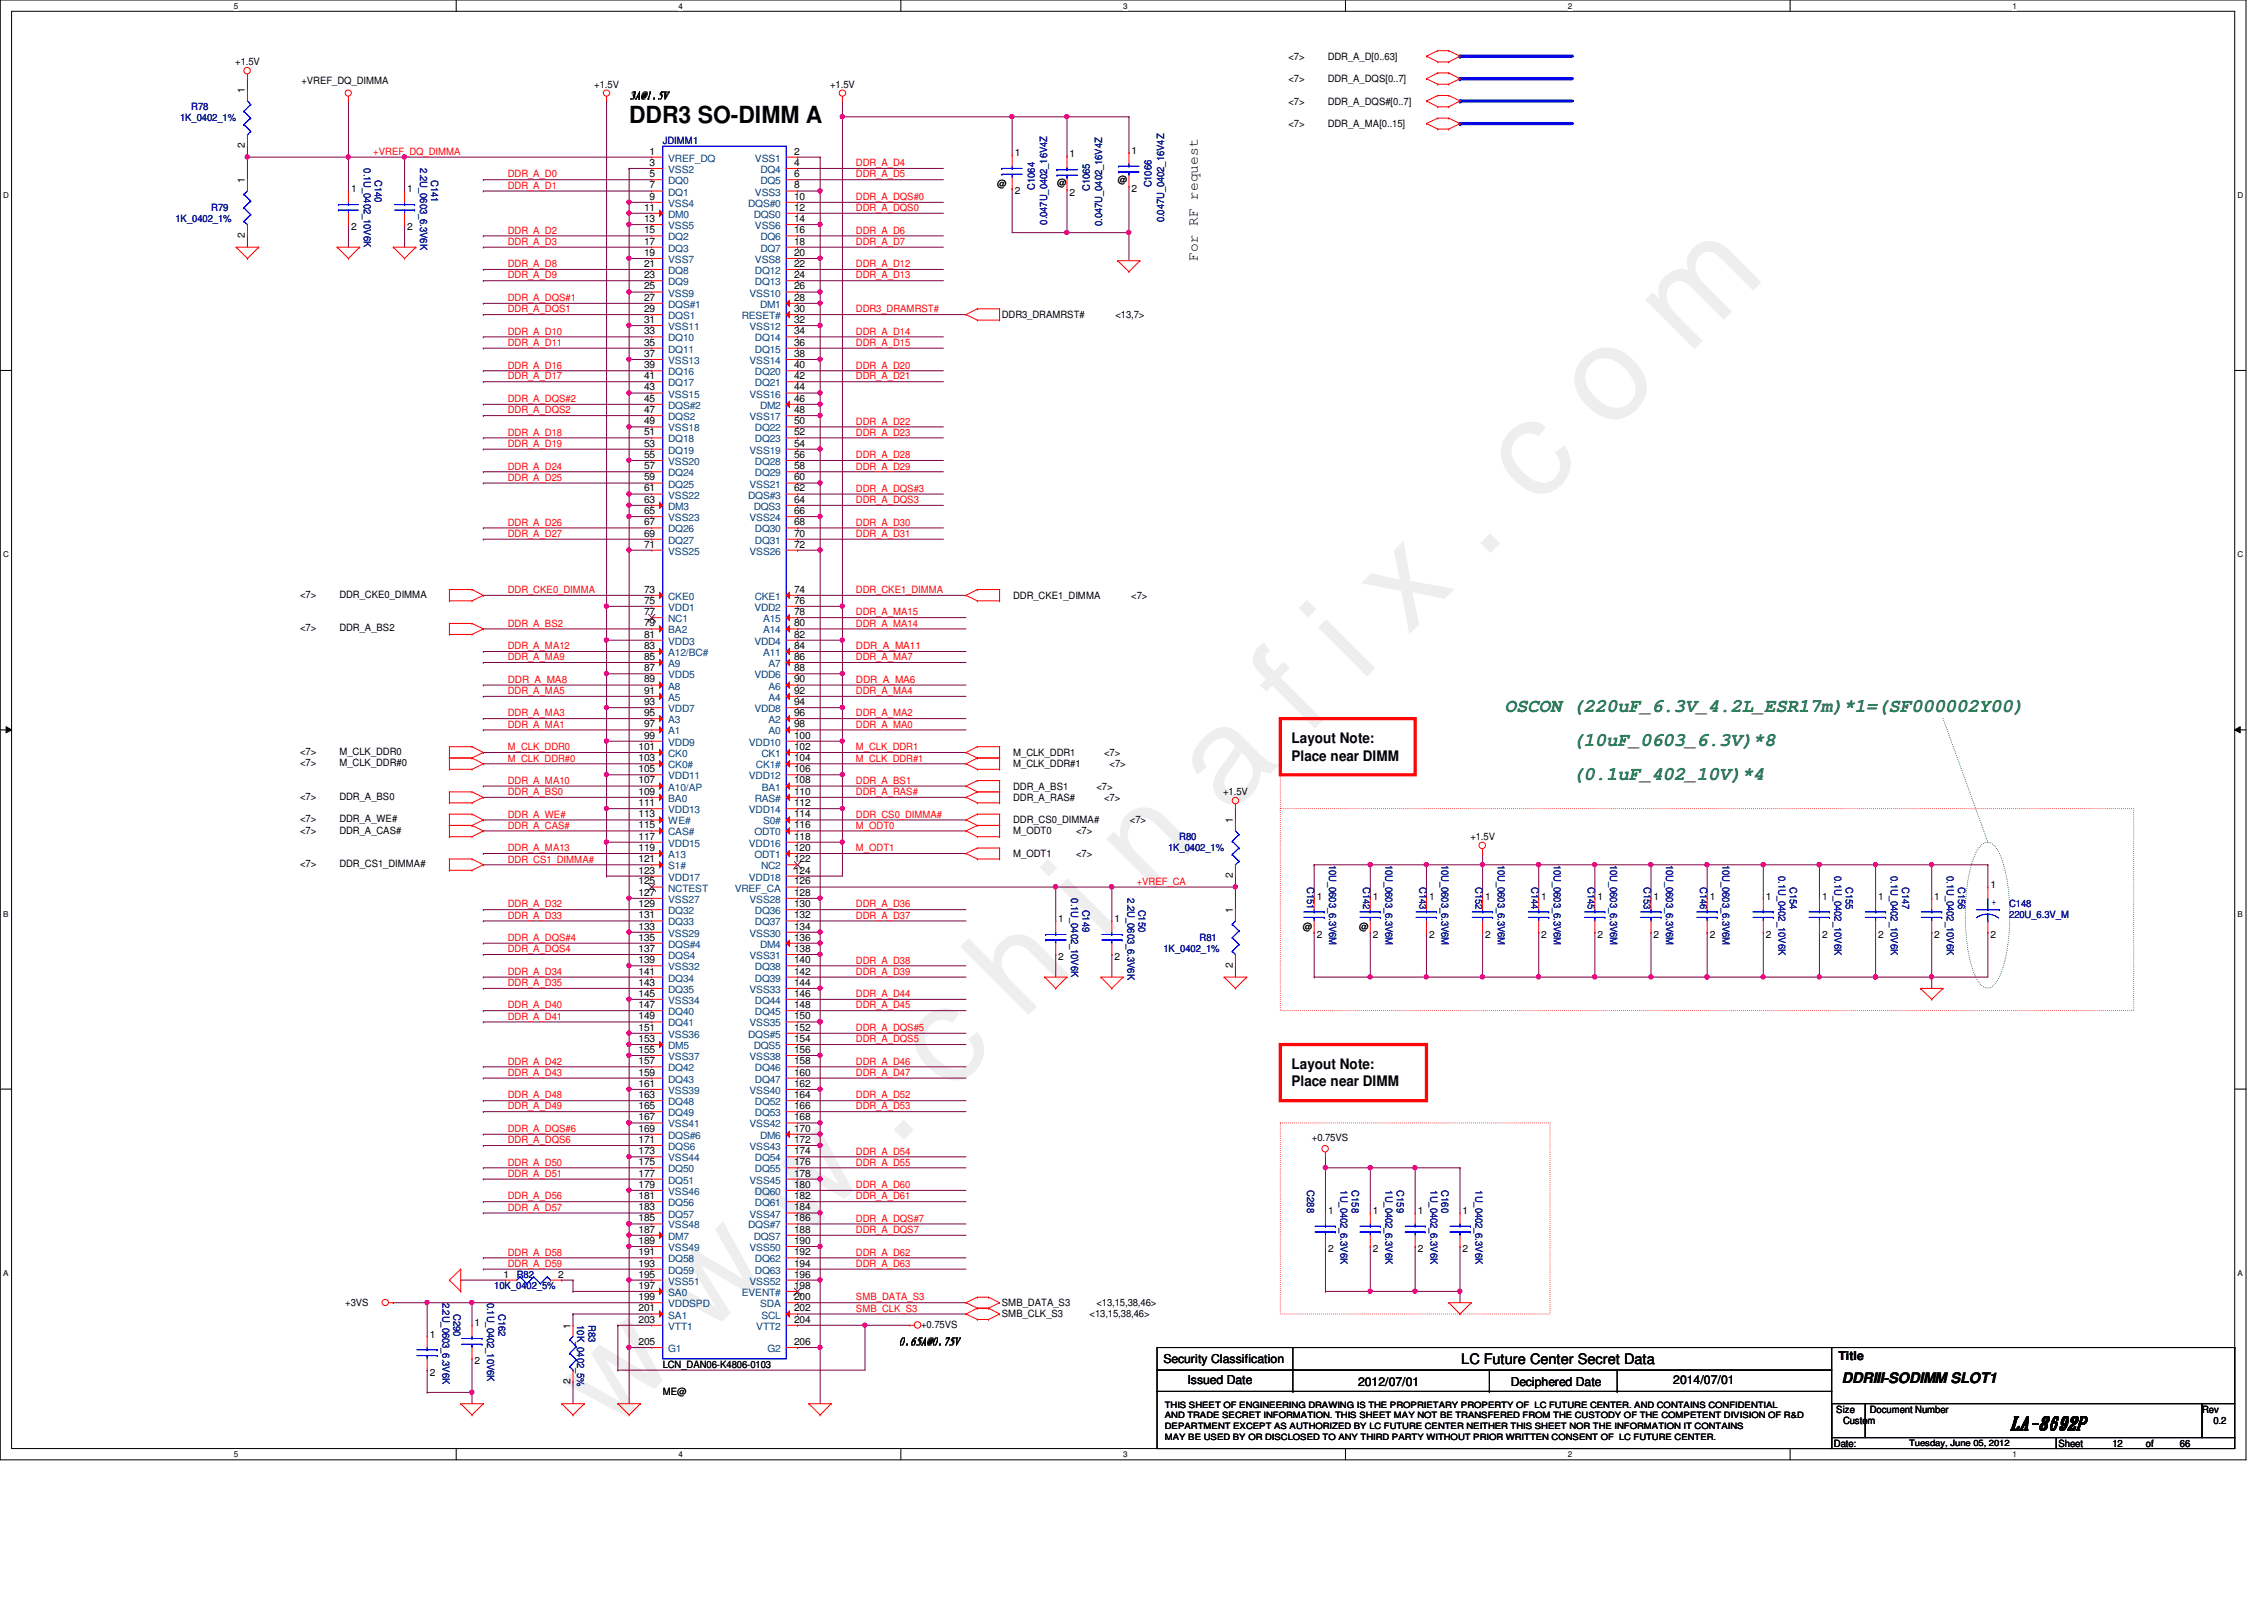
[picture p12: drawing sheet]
<svg xmlns="http://www.w3.org/2000/svg" width="297mm" height="210mm" viewBox="0 0 297 210" stroke-linecap="round" stroke-linejoin="round" font-family="sans-serif">
<defs><g id="words">
<text font-size="17.6" fill="#f0f" x="80.1" y="188" transform="rotate(-45 80.1 188)">w w w . c h i n a f i x . c o m</text>
<text font-size="3.1" x="82.5" y="16.1">DDR3 SO-DIMM A</text>
<g font-size="2.5" fill="#008000">
<text x="197.4" y="93.4">OSCON (220uF_6.3V_4.2L_ESR17m)*1=(SF000002Y00)</text>
<text x="206.3" y="97.8">(10uF_0603_6.3V)*8</text>
<text x="206.3" y="102.3">(0.1uF_402_10V)*4</text>
</g>
<text font-size="2.3" x="263.8" y="187.5">LA-8692P</text>
<g font-size="1.9">
<text x="157.1" y="34.2" transform="rotate(-90 157.1 34.2)">For RF request</text>
<text x="169.5" y="97.5">Layout Note:</text>
<text x="169.5" y="99.8">Place near DIMM</text>
<text x="169.5" y="140.3">Layout Note:</text>
<text x="169.5" y="142.5">Place near DIMM</text>
<text x="191.7" y="178.9">LC Future Center Secret Data</text>
<text x="241.6" y="181.5">DDRIII-SODIMM SLOT1</text>
</g>
<g font-size="1.6">
<text x="152.7" y="178.8">Security Classification</text>
<text x="241.2" y="178.5">Title</text>
<text x="155.8" y="181.6">Issued Date</text>
<text x="178.2" y="181.8">2012/07/01</text>
<text x="198.2" y="181.8">Deciphered Date</text>
<text x="219.5" y="181.6">2014/07/01</text>
</g>
<g font-size="1.3">
<text x="30.9" y="8.6">+1.5V</text>
<text x="39.5" y="11">+VREF_DQ_DIMMA</text>
<text x="78" y="11.5">+1.5V</text>
<text x="108.9" y="11.5">+1.5V</text>
<text x="169" y="7.8">&lt;7&gt;</text>
<text x="169" y="10.8">&lt;7&gt;</text>
<text x="174.2" y="7.8">DDR_A_D[0..63]</text>
<text x="174.2" y="10.8">DDR_A_DQS[0..7]</text>
<text x="32.1" y="12.2" transform="rotate(-90 32.1 12.2)">1</text>
<text x="82.6" y="12.9">3A@1.5V</text>
<text x="169" y="13.7">&lt;7&gt;</text>
<text x="169" y="16.7">&lt;7&gt;</text>
<text x="174.2" y="13.7">DDR_A_DQS#[0..7]</text>
<text x="174.2" y="16.7">DDR_A_MA[0..15]</text>
<text x="32.1" y="19.5" transform="rotate(-90 32.1 19.5)">2</text>
<text x="85.2" y="20.3">1</text>
<text x="85.2" y="21.8">3</text>
<text x="85.2" y="23.2">5</text>
<text x="104.2" y="20.3">2</text>
<text x="104.2" y="21.8">4</text>
<text x="104.2" y="23.2">6</text>
<text x="133.1" y="20.5">1</text>
<text x="140.3" y="20.7">1</text>
<text x="148.5" y="20.2">1</text>
<text x="32.1" y="24" transform="rotate(-90 32.1 24)">1</text>
<text x="46.1" y="25.2">1</text>
<text x="53.4" y="25.2">1</text>
<text x="84.5" y="27.6">11</text>
<text x="84.5" y="29.1">13</text>
<text x="85.2" y="24.7">7</text>
<text x="85.2" y="26.2">9</text>
<text x="104.2" y="24.7">8</text>
<text x="104.2" y="26.2">10</text>
<text x="104.2" y="27.6">12</text>
<text x="104.2" y="29.1">14</text>
<text x="130.8" y="24.5">@</text>
<text x="133.1" y="25.5">2</text>
<text x="138.7" y="24.3">@</text>
<text x="140.3" y="25.7">2</text>
<text x="146.6" y="24">@</text>
<text x="148.5" y="25.2">2</text>
<text x="32.1" y="31.2" transform="rotate(-90 32.1 31.2)">2</text>
<text x="46.1" y="30.2">2</text>
<text x="53.4" y="30.2">2</text>
<text x="84.5" y="30.6">15</text>
<text x="84.5" y="32.1">17</text>
<text x="84.5" y="33.6">19</text>
<text x="84.5" y="35">21</text>
<text x="104.2" y="30.6">16</text>
<text x="104.2" y="32.1">18</text>
<text x="104.2" y="33.6">20</text>
<text x="104.2" y="35">22</text>
<text x="84.5" y="36.5">23</text>
<text x="84.5" y="38">25</text>
<text x="84.5" y="39.5">27</text>
<text x="84.5" y="40.9">29</text>
<text x="104.2" y="36.5">24</text>
<text x="104.2" y="38">26</text>
<text x="104.2" y="39.5">28</text>
<text x="104.2" y="40.9">30</text>
<text x="131.4" y="41.7">DDR3_DRAMRST#</text>
<text x="146.3" y="41.7">&lt;13,7&gt;</text>
<text x="84.5" y="42.4">31</text>
<text x="84.5" y="43.9">33</text>
<text x="84.5" y="45.3">35</text>
<text x="84.5" y="46.8">37</text>
<text x="104.2" y="42.4">32</text>
<text x="104.2" y="43.9">34</text>
<text x="104.2" y="45.3">36</text>
<text x="104.2" y="46.8">38</text>
<text x="84.5" y="48.3">39</text>
<text x="84.5" y="49.7">41</text>
<text x="84.5" y="51.2">43</text>
<text x="84.5" y="52.7">45</text>
<text x="104.2" y="48.3">40</text>
<text x="104.2" y="49.7">42</text>
<text x="104.2" y="51.2">44</text>
<text x="104.2" y="52.7">46</text>
<text x="84.5" y="54.2">47</text>
<text x="84.5" y="55.7">49</text>
<text x="84.5" y="57.1">51</text>
<text x="84.5" y="58.6">53</text>
<text x="104.2" y="54.2">48</text>
<text x="104.2" y="55.7">50</text>
<text x="104.2" y="57.1">52</text>
<text x="104.2" y="58.6">54</text>
<text x="84.5" y="60.1">55</text>
<text x="84.5" y="61.6">57</text>
<text x="84.5" y="63">59</text>
<text x="84.5" y="64.5">61</text>
<text x="84.5" y="66">63</text>
<text x="104.2" y="60.1">56</text>
<text x="104.2" y="61.6">58</text>
<text x="104.2" y="63">60</text>
<text x="104.2" y="64.5">62</text>
<text x="104.2" y="66">64</text>
<text x="84.5" y="67.4">65</text>
<text x="84.5" y="68.9">67</text>
<text x="84.5" y="70.4">69</text>
<text x="84.5" y="71.8">71</text>
<text x="104.2" y="67.4">66</text>
<text x="104.2" y="68.9">68</text>
<text x="104.2" y="70.4">70</text>
<text x="104.2" y="71.8">72</text>
<text x="84.5" y="77.8">73</text>
<text x="104.2" y="77.8">74</text>
<text x="39.4" y="78.4">&lt;7&gt;</text>
<text x="39.4" y="82.8">&lt;7&gt;</text>
<text x="44.5" y="78.4">DDR_CKE0_DIMMA</text>
<text x="44.5" y="82.8">DDR_A_BS2</text>
<text x="84.5" y="79.2">75</text>
<text x="84.5" y="80.7">77</text>
<text x="84.5" y="82.2">79</text>
<text x="84.5" y="83.7">81</text>
<text x="104.2" y="79.2">76</text>
<text x="104.2" y="80.7">78</text>
<text x="104.2" y="82.2">80</text>
<text x="104.2" y="83.7">82</text>
<text x="132.9" y="78.5">DDR_CKE1_DIMMA</text>
<text x="148.4" y="78.5">&lt;7&gt;</text>
<text x="84.5" y="85.1">83</text>
<text x="84.5" y="86.6">85</text>
<text x="84.5" y="88.1">87</text>
<text x="84.5" y="89.5">89</text>
<text x="104.2" y="85.1">84</text>
<text x="104.2" y="86.6">86</text>
<text x="104.2" y="88.1">88</text>
<text x="104.2" y="89.5">90</text>
<text x="84.5" y="91">91</text>
<text x="84.5" y="92.5">93</text>
<text x="84.5" y="93.9">95</text>
<text x="84.5" y="95.4">97</text>
<text x="104.2" y="91">92</text>
<text x="104.2" y="92.5">94</text>
<text x="104.2" y="93.9">96</text>
<text x="104.2" y="95.4">98</text>
<text x="39.4" y="99">&lt;7&gt;</text>
<text x="39.4" y="100.5">&lt;7&gt;</text>
<text x="44.5" y="99">M_CLK_DDR0</text>
<text x="44.5" y="100.5">M_CLK_DDR#0</text>
<text x="83.8" y="98.4">101</text>
<text x="83.8" y="99.9">103</text>
<text x="83.8" y="101.3">105</text>
<text x="84.5" y="96.9">99</text>
<text x="104.2" y="96.9">100</text>
<text x="104.2" y="98.4">102</text>
<text x="104.2" y="99.9">104</text>
<text x="104.2" y="101.3">106</text>
<text x="132.9" y="99.1">M_CLK_DDR1</text>
<text x="132.9" y="100.6">M_CLK_DDR#1</text>
<text x="144.9" y="99.1">&lt;7&gt;</text>
<text x="145.6" y="100.6">&lt;7&gt;</text>
<text x="39.4" y="104.9">&lt;7&gt;</text>
<text x="39.4" y="107.9">&lt;7&gt;</text>
<text x="44.5" y="104.9">DDR_A_BS0</text>
<text x="44.5" y="107.9">DDR_A_WE#</text>
<text x="83.8" y="102.8">107</text>
<text x="83.8" y="104.3">109</text>
<text x="83.8" y="105.7">111</text>
<text x="83.8" y="107.2">113</text>
<text x="104.2" y="102.8">108</text>
<text x="104.2" y="104.3">110</text>
<text x="104.2" y="105.7">112</text>
<text x="104.2" y="107.2">114</text>
<text x="132.9" y="103.6">DDR_A_BS1</text>
<text x="132.9" y="105.1">DDR_A_RAS#</text>
<text x="132.9" y="108">DDR_CS0_DIMMA#</text>
<text x="143.8" y="103.6">&lt;7&gt;</text>
<text x="144.9" y="105.1">&lt;7&gt;</text>
<text x="148.2" y="108">&lt;7&gt;</text>
<text x="160.5" y="104.3">+1.5V</text>
<text x="161.8" y="108" transform="rotate(-90 161.8 108)">1</text>
<text x="39.4" y="109.3">&lt;7&gt;</text>
<text x="39.4" y="113.7">&lt;7&gt;</text>
<text x="44.5" y="109.3">DDR_A_CAS#</text>
<text x="44.5" y="113.7">DDR_CS1_DIMMA#</text>
<text x="83.8" y="108.7">115</text>
<text x="83.8" y="110.2">117</text>
<text x="83.8" y="111.6">119</text>
<text x="83.8" y="113.1">121</text>
<text x="104.2" y="108.7">116</text>
<text x="104.2" y="110.2">118</text>
<text x="104.2" y="111.6">120</text>
<text x="104.2" y="113.1">122</text>
<text x="132.9" y="109.5">M_ODT0</text>
<text x="132.9" y="112.4">M_ODT1</text>
<text x="141.2" y="109.5">&lt;7&gt;</text>
<text x="141.2" y="112.4">&lt;7&gt;</text>
<text x="192.9" y="110.2">+1.5V</text>
<text x="83.8" y="114.6">123</text>
<text x="83.8" y="116">125</text>
<text x="83.8" y="117.5">127</text>
<text x="83.8" y="119">129</text>
<text x="104.2" y="114.6">124</text>
<text x="104.2" y="116">126</text>
<text x="104.2" y="117.5">128</text>
<text x="104.2" y="119">130</text>
<text x="161.8" y="119.8" transform="rotate(-90 161.8 119.8)">1</text>
<text x="161.8" y="115.2" transform="rotate(-90 161.8 115.2)">2</text>
<text x="172.8" y="118">1</text>
<text x="180.1" y="118">1</text>
<text x="187.5" y="118">1</text>
<text x="194.9" y="118">1</text>
<text x="202.2" y="118">1</text>
<text x="209.6" y="118">1</text>
<text x="217" y="118">1</text>
<text x="224.3" y="118">1</text>
<text x="231.7" y="118">1</text>
<text x="239.1" y="118">1</text>
<text x="246.4" y="118">1</text>
<text x="253.8" y="118">1</text>
<text x="261.2" y="116.5">1</text>
<text x="83.8" y="120.5">131</text>
<text x="83.8" y="122">133</text>
<text x="83.8" y="123.4">135</text>
<text x="83.8" y="124.9">137</text>
<text x="104.2" y="120.5">132</text>
<text x="104.2" y="122">134</text>
<text x="104.2" y="123.4">136</text>
<text x="104.2" y="124.9">138</text>
<text x="138.8" y="121">1</text>
<text x="138.8" y="125.9">2</text>
<text x="146.2" y="121">1</text>
<text x="146.2" y="125.9">2</text>
<text x="170.9" y="122">@</text>
<text x="172.8" y="123">2</text>
<text x="178.3" y="122">@</text>
<text x="180.1" y="123">2</text>
<text x="187.5" y="123">2</text>
<text x="194.9" y="123">2</text>
<text x="202.2" y="123">2</text>
<text x="209.6" y="123">2</text>
<text x="217" y="123">2</text>
<text x="224.3" y="123">2</text>
<text x="231.7" y="123">2</text>
<text x="239.1" y="123">2</text>
<text x="246.4" y="123">2</text>
<text x="253.8" y="123">2</text>
<text x="261.2" y="123">2</text>
<text x="83.8" y="126.4">139</text>
<text x="83.8" y="127.8">141</text>
<text x="83.8" y="129.3">143</text>
<text x="83.8" y="130.8">145</text>
<text x="104.2" y="126.4">140</text>
<text x="104.2" y="127.8">142</text>
<text x="104.2" y="129.3">144</text>
<text x="104.2" y="130.8">146</text>
<text x="161.8" y="127" transform="rotate(-90 161.8 127)">2</text>
<text x="83.8" y="132.2">147</text>
<text x="83.8" y="133.7">149</text>
<text x="83.8" y="135.2">151</text>
<text x="83.8" y="136.7">153</text>
<text x="104.2" y="132.2">148</text>
<text x="104.2" y="133.7">150</text>
<text x="104.2" y="135.2">152</text>
<text x="104.2" y="136.7">154</text>
<text x="83.8" y="138.1">155</text>
<text x="83.8" y="139.6">157</text>
<text x="83.8" y="141.1">159</text>
<text x="83.8" y="142.6">161</text>
<text x="104.2" y="138.1">156</text>
<text x="104.2" y="139.6">158</text>
<text x="104.2" y="141.1">160</text>
<text x="104.2" y="142.6">162</text>
<text x="83.8" y="144.1">163</text>
<text x="83.8" y="145.5">165</text>
<text x="83.8" y="147">167</text>
<text x="83.8" y="148.5">169</text>
<text x="83.8" y="149.9">171</text>
<text x="104.2" y="144.1">164</text>
<text x="104.2" y="145.5">166</text>
<text x="104.2" y="147">168</text>
<text x="104.2" y="148.5">170</text>
<text x="104.2" y="149.9">172</text>
<text x="172.1" y="149.7">+0.75VS</text>
<text x="83.8" y="151.4">173</text>
<text x="83.8" y="152.9">175</text>
<text x="83.8" y="154.3">177</text>
<text x="83.8" y="155.8">179</text>
<text x="104.2" y="151.4">174</text>
<text x="104.2" y="152.9">176</text>
<text x="104.2" y="154.3">178</text>
<text x="104.2" y="155.8">180</text>
<text x="83.8" y="157.3">181</text>
<text x="83.8" y="158.8">183</text>
<text x="83.8" y="160.2">185</text>
<text x="83.8" y="161.7">187</text>
<text x="104.2" y="157.3">182</text>
<text x="104.2" y="158.8">184</text>
<text x="104.2" y="160.2">186</text>
<text x="104.2" y="161.7">188</text>
<text x="174.2" y="159.3">1</text>
<text x="180.1" y="159.3">1</text>
<text x="186" y="159.3">1</text>
<text x="191.9" y="159.3">1</text>
<text x="66.1" y="167.6">1</text>
<text x="73.2" y="167.6">2</text>
<text x="83.8" y="163.2">189</text>
<text x="83.8" y="164.7">191</text>
<text x="83.8" y="166.2">193</text>
<text x="83.8" y="167.6">195</text>
<text x="104.2" y="163.2">190</text>
<text x="104.2" y="164.7">192</text>
<text x="104.2" y="166.2">194</text>
<text x="104.2" y="167.6">196</text>
<text x="174.2" y="164.3">2</text>
<text x="180.1" y="164.3">2</text>
<text x="186" y="164.3">2</text>
<text x="191.9" y="164.3">2</text>
<text x="45.3" y="171.4">+3VS</text>
<text x="62.3" y="174">1</text>
<text x="83.8" y="169.1">197</text>
<text x="83.8" y="170.6">199</text>
<text x="83.8" y="172">201</text>
<text x="83.8" y="173.5">203</text>
<text x="104.2" y="169.1">198</text>
<text x="104.2" y="170.6">200</text>
<text x="104.2" y="172">202</text>
<text x="104.2" y="173.5">204</text>
<text x="131.4" y="172.8">SMB_CLK_S3</text>
<text x="131.4" y="171.4">SMB_DATA_S3</text>
<text x="143" y="172.8">&lt;13,15,38,46&gt;</text>
<text x="143.8" y="171.4">&lt;13,15,38,46&gt;</text>
<text x="56.4" y="175.5">1</text>
<text x="62.3" y="179">2</text>
<text x="74.8" y="174.3" transform="rotate(-90 74.8 174.3)">1</text>
<text x="83.8" y="176.4">205</text>
<text x="86.9" y="179.5">LCN_DAN06-K4806-0103</text>
<text x="104.2" y="176.4">206</text>
<text x="118" y="176.4">0.65A@0.75V</text>
<text x="120.9" y="174.2">+0.75VS</text>
<text x="56.4" y="180.5">2</text>
<text x="74.8" y="181.5" transform="rotate(-90 74.8 181.5)">2</text>
<text x="86.9" y="183">ME@</text>
<text x="240.9" y="185.3">Size</text>
<text x="245.3" y="185.3">Document Number</text>
<text x="288.9" y="185.3">Rev</text>
<text x="240.6" y="189.8">Date:</text>
<text x="241.8" y="186.8">Custom</text>
<text x="270.1" y="189.8">Sheet</text>
<text x="277.2" y="189.8">12</text>
<text x="281.6" y="189.8">of</text>
<text x="286" y="189.8">66</text>
<text x="290.4" y="186.8">0.2</text>
</g>
<g font-size="1.3" fill="#000080">
<text x="23.6" y="15.9">1K_0402_1%</text>
<text x="25.1" y="14.4">R78</text>
<text x="47.7" y="22.1" transform="rotate(90 47.7 22.1)">0.1U_0402_10V6K</text>
<text x="49.2" y="23.6" transform="rotate(90 49.2 23.6)">C140</text>
<text x="55.1" y="22.1" transform="rotate(90 55.1 22.1)">2.2U_0603_6.3V6K</text>
<text x="56.6" y="23.6" transform="rotate(90 56.6 23.6)">C141</text>
<text x="86.9" y="18.9">JDIMM1</text>
<text x="23" y="29.2">1K_0402_1%</text>
<text x="27.7" y="27.7">R79</text>
<text x="135.8" y="24.9" transform="rotate(-90 135.8 24.9)">C1064</text>
<text x="137.4" y="29.5" transform="rotate(-90 137.4 29.5)">0.047U_0402_16V4Z</text>
<text x="143" y="25.1" transform="rotate(-90 143 25.1)">C1065</text>
<text x="144.6" y="29.6" transform="rotate(-90 144.6 29.6)">0.047U_0402_16V4Z</text>
<text x="151.1" y="24.6" transform="rotate(-90 151.1 24.6)">C1066</text>
<text x="152.7" y="29.2" transform="rotate(-90 152.7 29.2)">0.047U_0402_16V4Z</text>
<text x="153.2" y="111.7">1K_0402_1%</text>
<text x="154.7" y="110.2">R80</text>
<text x="174.4" y="113.5" transform="rotate(90 174.4 113.5)">10U_0603_6.3V6M</text>
<text x="181.8" y="113.5" transform="rotate(90 181.8 113.5)">10U_0603_6.3V6M</text>
<text x="189.1" y="113.5" transform="rotate(90 189.1 113.5)">10U_0603_6.3V6M</text>
<text x="196.5" y="113.5" transform="rotate(90 196.5 113.5)">10U_0603_6.3V6M</text>
<text x="203.9" y="113.5" transform="rotate(90 203.9 113.5)">10U_0603_6.3V6M</text>
<text x="211.2" y="113.5" transform="rotate(90 211.2 113.5)">10U_0603_6.3V6M</text>
<text x="218.6" y="113.5" transform="rotate(90 218.6 113.5)">10U_0603_6.3V6M</text>
<text x="226" y="113.5" transform="rotate(90 226 113.5)">10U_0603_6.3V6M</text>
<text x="140.5" y="117.9" transform="rotate(90 140.5 117.9)">0.1U_0402_10V6K</text>
<text x="142" y="119.3" transform="rotate(90 142 119.3)">C149</text>
<text x="147.9" y="117.9" transform="rotate(90 147.9 117.9)">2.2U_0603_6.3V6K</text>
<text x="149.4" y="119.3" transform="rotate(90 149.4 119.3)">C150</text>
<text x="171.5" y="116.4" transform="rotate(90 171.5 116.4)">C151</text>
<text x="178.9" y="116.4" transform="rotate(90 178.9 116.4)">C142</text>
<text x="186.2" y="116.4" transform="rotate(90 186.2 116.4)">C143</text>
<text x="193.6" y="116.4" transform="rotate(90 193.6 116.4)">C152</text>
<text x="201" y="116.4" transform="rotate(90 201 116.4)">C144</text>
<text x="208.3" y="116.4" transform="rotate(90 208.3 116.4)">C145</text>
<text x="215.7" y="116.4" transform="rotate(90 215.7 116.4)">C153</text>
<text x="223.1" y="116.4" transform="rotate(90 223.1 116.4)">C146</text>
<text x="233.3" y="114.9" transform="rotate(90 233.3 114.9)">0.1U_0402_10V6K</text>
<text x="234.8" y="116.4" transform="rotate(90 234.8 116.4)">C154</text>
<text x="240.7" y="114.9" transform="rotate(90 240.7 114.9)">0.1U_0402_10V6K</text>
<text x="242.2" y="116.4" transform="rotate(90 242.2 116.4)">C155</text>
<text x="248.1" y="114.9" transform="rotate(90 248.1 114.9)">0.1U_0402_10V6K</text>
<text x="249.6" y="116.4" transform="rotate(90 249.6 116.4)">C147</text>
<text x="255.4" y="114.9" transform="rotate(90 255.4 114.9)">0.1U_0402_10V6K</text>
<text x="256.9" y="116.4" transform="rotate(90 256.9 116.4)">C156</text>
<text x="263.6" y="119">C148</text>
<text x="152.7" y="124.9">1K_0402_1%</text>
<text x="157.4" y="123.5">R81</text>
<text x="263.6" y="120.4">220U_6.3V_M</text>
<text x="171.5" y="156.2" transform="rotate(90 171.5 156.2)">C288</text>
<text x="175.9" y="156.2" transform="rotate(90 175.9 156.2)">1U_0402_6.3V6K</text>
<text x="177.4" y="156.2" transform="rotate(90 177.4 156.2)">C158</text>
<text x="181.8" y="156.2" transform="rotate(90 181.8 156.2)">1U_0402_6.3V6K</text>
<text x="183.3" y="156.2" transform="rotate(90 183.3 156.2)">C159</text>
<text x="187.7" y="156.2" transform="rotate(90 187.7 156.2)">1U_0402_6.3V6K</text>
<text x="189.1" y="156.2" transform="rotate(90 189.1 156.2)">C160</text>
<text x="193.6" y="156.2" transform="rotate(90 193.6 156.2)">1U_0402_6.3V6K</text>
<text x="67.8" y="167.7">R82</text>
<text x="58" y="170.9" transform="rotate(90 58 170.9)">2.2U_0603_6.3V6K</text>
<text x="59.5" y="172.4" transform="rotate(90 59.5 172.4)">C290</text>
<text x="63.9" y="170.9" transform="rotate(90 63.9 170.9)">0.1U_0402_10V6K</text>
<text x="64.9" y="169.1">10K_0402_5%</text>
<text x="65.4" y="172.4" transform="rotate(90 65.4 172.4)">C162</text>
<text x="75.7" y="173.9" transform="rotate(90 75.7 173.9)">10K_0402_5%</text>
<text x="77.2" y="173.9" transform="rotate(90 77.2 173.9)">R83</text>
</g>
<g font-size="1.3" fill="#f00">
<text x="49" y="20.3">+VREF_DQ_DIMMA</text>
<text x="66.6" y="23.3">DDR_A_D0</text>
<text x="112.3" y="21.8">DDR_A_D4</text>
<text x="112.3" y="23.3">DDR_A_D5</text>
<text x="66.6" y="24.8">DDR_A_D1</text>
<text x="112.3" y="27.7">DDR_A_DQS0</text>
<text x="112.3" y="26.2">DDR_A_DQS#0</text>
<text x="66.6" y="32.1">DDR_A_D3</text>
<text x="66.6" y="35.1">DDR_A_D8</text>
<text x="66.6" y="30.6">DDR_A_D2</text>
<text x="112.3" y="35.1">DDR_A_D12</text>
<text x="112.3" y="30.6">DDR_A_D6</text>
<text x="112.3" y="32.1">DDR_A_D7</text>
<text x="66.6" y="36.5">DDR_A_D9</text>
<text x="66.6" y="39.5">DDR_A_DQS#1</text>
<text x="66.6" y="41">DDR_A_DQS1</text>
<text x="112.3" y="41">DDR3_DRAMRST#</text>
<text x="112.3" y="36.5">DDR_A_D13</text>
<text x="66.6" y="43.9">DDR_A_D10</text>
<text x="66.6" y="45.4">DDR_A_D11</text>
<text x="112.3" y="45.4">DDR_A_D15</text>
<text x="112.3" y="43.9">DDR_A_D14</text>
<text x="66.6" y="48.3">DDR_A_D16</text>
<text x="66.6" y="52.7">DDR_A_DQS#2</text>
<text x="66.6" y="49.8">DDR_A_D17</text>
<text x="112.3" y="48.3">DDR_A_D20</text>
<text x="112.3" y="49.8">DDR_A_D21</text>
<text x="66.6" y="58.6">DDR_A_D19</text>
<text x="66.6" y="54.2">DDR_A_DQS2</text>
<text x="66.6" y="57.1">DDR_A_D18</text>
<text x="112.3" y="57.1">DDR_A_D23</text>
<text x="112.3" y="55.7">DDR_A_D22</text>
<text x="66.6" y="61.6">DDR_A_D24</text>
<text x="66.6" y="63.1">DDR_A_D25</text>
<text x="112.3" y="60.1">DDR_A_D28</text>
<text x="112.3" y="66">DDR_A_DQS3</text>
<text x="112.3" y="61.6">DDR_A_D29</text>
<text x="112.3" y="64.5">DDR_A_DQS#3</text>
<text x="66.6" y="70.4">DDR_A_D27</text>
<text x="66.6" y="69">DDR_A_D26</text>
<text x="112.3" y="70.4">DDR_A_D31</text>
<text x="112.3" y="69">DDR_A_D30</text>
<text x="66.6" y="77.8">DDR_CKE0_DIMMA</text>
<text x="112.3" y="77.8">DDR_CKE1_DIMMA</text>
<text x="66.6" y="82.2">DDR_A_BS2</text>
<text x="112.3" y="82.2">DDR_A_MA14</text>
<text x="112.3" y="80.7">DDR_A_MA15</text>
<text x="66.6" y="89.6">DDR_A_MA8</text>
<text x="66.6" y="86.6">DDR_A_MA9</text>
<text x="66.6" y="85.2">DDR_A_MA12</text>
<text x="112.3" y="86.6">DDR_A_MA7</text>
<text x="112.3" y="89.6">DDR_A_MA6</text>
<text x="112.3" y="85.2">DDR_A_MA11</text>
<text x="66.6" y="94">DDR_A_MA3</text>
<text x="66.6" y="95.5">DDR_A_MA1</text>
<text x="66.6" y="91.1">DDR_A_MA5</text>
<text x="112.3" y="95.5">DDR_A_MA0</text>
<text x="112.3" y="91.1">DDR_A_MA4</text>
<text x="112.3" y="94">DDR_A_MA2</text>
<text x="66.6" y="98.4">M_CLK_DDR0</text>
<text x="66.6" y="99.9">M_CLK_DDR#0</text>
<text x="112.3" y="98.4">M_CLK_DDR1</text>
<text x="112.3" y="99.9">M_CLK_DDR#1</text>
<text x="66.6" y="107.3">DDR_A_WE#</text>
<text x="66.6" y="102.8">DDR_A_MA10</text>
<text x="66.6" y="104.3">DDR_A_BS0</text>
<text x="112.3" y="102.8">DDR_A_BS1</text>
<text x="112.3" y="104.3">DDR_A_RAS#</text>
<text x="112.3" y="107.3">DDR_CS0_DIMMA#</text>
<text x="66.6" y="113.2">DDR_CS1_DIMMA#</text>
<text x="66.6" y="108.7">DDR_A_CAS#</text>
<text x="66.6" y="111.7">DDR_A_MA13</text>
<text x="112.3" y="108.7">M_ODT0</text>
<text x="112.3" y="111.7">M_ODT1</text>
<text x="66.6" y="119">DDR_A_D32</text>
<text x="112.3" y="119">DDR_A_D36</text>
<text x="149.1" y="116.1">+VREF_CA</text>
<text x="66.6" y="120.5">DDR_A_D33</text>
<text x="66.6" y="123.4">DDR_A_DQS#4</text>
<text x="66.6" y="124.9">DDR_A_DQS4</text>
<text x="112.3" y="120.5">DDR_A_D37</text>
<text x="66.6" y="127.9">DDR_A_D34</text>
<text x="66.6" y="129.4">DDR_A_D35</text>
<text x="112.3" y="127.9">DDR_A_D39</text>
<text x="112.3" y="130.8">DDR_A_D44</text>
<text x="112.3" y="126.4">DDR_A_D38</text>
<text x="66.6" y="132.3">DDR_A_D40</text>
<text x="66.6" y="133.8">DDR_A_D41</text>
<text x="112.3" y="135.3">DDR_A_DQS#5</text>
<text x="112.3" y="136.7">DDR_A_DQS5</text>
<text x="112.3" y="132.3">DDR_A_D45</text>
<text x="66.6" y="141.1">DDR_A_D43</text>
<text x="66.6" y="139.7">DDR_A_D42</text>
<text x="112.3" y="139.7">DDR_A_D46</text>
<text x="112.3" y="141.1">DDR_A_D47</text>
<text x="66.6" y="148.5">DDR_A_DQS#6</text>
<text x="66.6" y="145.5">DDR_A_D49</text>
<text x="66.6" y="144.1">DDR_A_D48</text>
<text x="66.6" y="150">DDR_A_DQS6</text>
<text x="112.3" y="144.1">DDR_A_D52</text>
<text x="112.3" y="145.5">DDR_A_D53</text>
<text x="66.6" y="154.4">DDR_A_D51</text>
<text x="66.6" y="152.9">DDR_A_D50</text>
<text x="112.3" y="151.5">DDR_A_D54</text>
<text x="112.3" y="155.9">DDR_A_D60</text>
<text x="112.3" y="152.9">DDR_A_D55</text>
<text x="66.6" y="158.8">DDR_A_D57</text>
<text x="66.6" y="157.4">DDR_A_D56</text>
<text x="112.3" y="161.8">DDR_A_DQS7</text>
<text x="112.3" y="160.3">DDR_A_DQS#7</text>
<text x="112.3" y="157.4">DDR_A_D61</text>
<text x="66.6" y="166.2">DDR_A_D59</text>
<text x="66.6" y="164.7">DDR_A_D58</text>
<text x="112.3" y="164.7">DDR_A_D62</text>
<text x="112.3" y="166.2">DDR_A_D63</text>
<text x="112.3" y="172.1">SMB_CLK_S3</text>
<text x="112.3" y="170.6">SMB_DATA_S3</text>
</g>
<g font-size="1.3" fill="#004080">
<text x="87.7" y="21.2">VREF_DQ</text>
<text x="87.7" y="22.7">VSS2</text>
<text x="99.1" y="21.2">VSS1</text>
<text x="99.8" y="22.7">DQ4</text>
<text x="87.7" y="24.2">DQ0</text>
<text x="87.7" y="25.7">DQ1</text>
<text x="87.7" y="27.1">VSS4</text>
<text x="87.7" y="28.6">DM0</text>
<text x="98.2" y="27.1">DQS#0</text>
<text x="98.9" y="28.6">DQS0</text>
<text x="99.1" y="25.7">VSS3</text>
<text x="99.8" y="24.2">DQ5</text>
<text x="87.7" y="30.1">VSS5</text>
<text x="87.7" y="31.5">DQ2</text>
<text x="87.7" y="33">DQ3</text>
<text x="87.7" y="34.5">VSS7</text>
<text x="87.7" y="35.9">DQ8</text>
<text x="99.1" y="30.1">VSS6</text>
<text x="99.1" y="34.5">VSS8</text>
<text x="99.1" y="35.9">DQ12</text>
<text x="99.8" y="31.5">DQ6</text>
<text x="99.8" y="33">DQ7</text>
<text x="87.7" y="37.4">DQ9</text>
<text x="87.7" y="38.9">VSS9</text>
<text x="87.7" y="40.4">DQS#1</text>
<text x="87.7" y="41.9">DQS1</text>
<text x="97.3" y="41.9">RESET#</text>
<text x="98.3" y="38.9">VSS10</text>
<text x="99.1" y="37.4">DQ13</text>
<text x="99.7" y="40.4">DM1</text>
<text x="87.7" y="43.3">VSS11</text>
<text x="87.7" y="44.8">DQ10</text>
<text x="87.7" y="46.3">DQ11</text>
<text x="87.7" y="47.8">VSS13</text>
<text x="98.3" y="43.3">VSS12</text>
<text x="98.3" y="47.8">VSS14</text>
<text x="99.1" y="44.8">DQ14</text>
<text x="99.1" y="46.3">DQ15</text>
<text x="87.7" y="49.2">DQ16</text>
<text x="87.7" y="50.7">DQ17</text>
<text x="87.7" y="52.2">VSS15</text>
<text x="87.7" y="53.6">DQS#2</text>
<text x="98.3" y="52.2">VSS16</text>
<text x="99.1" y="49.2">DQ20</text>
<text x="99.1" y="50.7">DQ21</text>
<text x="99.7" y="53.6">DM2</text>
<text x="87.7" y="55.1">DQS2</text>
<text x="87.7" y="56.6">VSS18</text>
<text x="87.7" y="58">DQ18</text>
<text x="87.7" y="59.5">DQ19</text>
<text x="98.3" y="55.1">VSS17</text>
<text x="98.3" y="59.5">VSS19</text>
<text x="99.1" y="56.6">DQ22</text>
<text x="99.1" y="58">DQ23</text>
<text x="87.7" y="61">VSS20</text>
<text x="87.7" y="62.5">DQ24</text>
<text x="87.7" y="64">DQ25</text>
<text x="87.7" y="65.4">VSS22</text>
<text x="98.2" y="65.4">DQS#3</text>
<text x="98.3" y="64">VSS21</text>
<text x="99.1" y="61">DQ28</text>
<text x="99.1" y="62.5">DQ29</text>
<text x="87.7" y="66.9">DM3</text>
<text x="87.7" y="68.4">VSS23</text>
<text x="87.7" y="69.8">DQ26</text>
<text x="87.7" y="71.3">DQ27</text>
<text x="98.3" y="68.4">VSS24</text>
<text x="98.9" y="66.9">DQS3</text>
<text x="99.1" y="69.8">DQ30</text>
<text x="99.1" y="71.3">DQ31</text>
<text x="87.7" y="72.8">VSS25</text>
<text x="98.3" y="72.8">VSS26</text>
<text x="87.7" y="78.7">CKE0</text>
<text x="87.7" y="80.1">VDD1</text>
<text x="87.7" y="81.6">NC1</text>
<text x="87.7" y="83.1">BA2</text>
<text x="99" y="80.1">VDD2</text>
<text x="99" y="78.7">CKE1</text>
<text x="100.1" y="81.6">A15</text>
<text x="100.1" y="83.1">A14</text>
<text x="87.7" y="86.1">A12/BC#</text>
<text x="87.7" y="87.5">A9</text>
<text x="87.7" y="89">VDD5</text>
<text x="87.7" y="84.6">VDD3</text>
<text x="99" y="89">VDD6</text>
<text x="99" y="84.6">VDD4</text>
<text x="100.1" y="86.1">A11</text>
<text x="100.8" y="87.5">A7</text>
<text x="87.7" y="90.5">A8</text>
<text x="87.7" y="91.9">A5</text>
<text x="87.7" y="93.4">VDD7</text>
<text x="87.7" y="94.9">A3</text>
<text x="99" y="93.4">VDD8</text>
<text x="100.8" y="90.5">A6</text>
<text x="100.8" y="91.9">A4</text>
<text x="100.8" y="94.9">A2</text>
<text x="87.7" y="96.4">A1</text>
<text x="87.7" y="97.8">VDD9</text>
<text x="87.7" y="99.3">CK0</text>
<text x="87.7" y="100.8">CK0#</text>
<text x="98.3" y="97.8">VDD10</text>
<text x="99.2" y="100.8">CK1#</text>
<text x="99.9" y="99.3">CK1</text>
<text x="100.8" y="96.4">A0</text>
<text x="87.7" y="102.2">VDD11</text>
<text x="87.7" y="103.7">A10/AP</text>
<text x="87.7" y="105.2">BA0</text>
<text x="87.7" y="106.7">VDD13</text>
<text x="98.3" y="102.2">VDD12</text>
<text x="98.3" y="106.7">VDD14</text>
<text x="99" y="105.2">RAS#</text>
<text x="99.9" y="103.7">BA1</text>
<text x="87.7" y="108.2">WE#</text>
<text x="87.7" y="109.6">CAS#</text>
<text x="87.7" y="111.1">VDD15</text>
<text x="87.7" y="112.6">A13</text>
<text x="98.3" y="111.1">VDD16</text>
<text x="99" y="109.6">ODT0</text>
<text x="99" y="112.6">ODT1</text>
<text x="100.1" y="108.2">S0#</text>
<text x="87.7" y="114">S1#</text>
<text x="87.7" y="115.5">VDD17</text>
<text x="87.7" y="117">NCTEST</text>
<text x="87.7" y="118.4">VSS27</text>
<text x="87.7" y="119.9">DQ32</text>
<text x="96.4" y="117">VREF_CA</text>
<text x="98.3" y="115.5">VDD18</text>
<text x="98.3" y="118.4">VSS28</text>
<text x="99.1" y="119.9">DQ36</text>
<text x="99.9" y="114">NC2</text>
<text x="87.7" y="121.4">DQ33</text>
<text x="87.7" y="122.9">VSS29</text>
<text x="87.7" y="124.3">DQS#4</text>
<text x="87.7" y="125.8">DQS4</text>
<text x="98.3" y="122.9">VSS30</text>
<text x="98.3" y="125.8">VSS31</text>
<text x="99.1" y="121.4">DQ37</text>
<text x="99.7" y="124.3">DM4</text>
<text x="87.7" y="127.3">VSS32</text>
<text x="87.7" y="128.8">DQ34</text>
<text x="87.7" y="130.3">DQ35</text>
<text x="87.7" y="131.7">VSS34</text>
<text x="98.3" y="130.3">VSS33</text>
<text x="99.1" y="127.3">DQ38</text>
<text x="99.1" y="128.8">DQ39</text>
<text x="99.1" y="131.7">DQ44</text>
<text x="87.7" y="133.2">DQ40</text>
<text x="87.7" y="134.7">DQ41</text>
<text x="87.7" y="136.1">VSS36</text>
<text x="87.7" y="137.6">DM5</text>
<text x="98.2" y="136.1">DQS#5</text>
<text x="98.3" y="134.7">VSS35</text>
<text x="98.9" y="137.6">DQS5</text>
<text x="99.1" y="133.2">DQ45</text>
<text x="87.7" y="139.1">VSS37</text>
<text x="87.7" y="140.5">DQ42</text>
<text x="87.7" y="142">DQ43</text>
<text x="87.7" y="143.5">VSS39</text>
<text x="98.3" y="139.1">VSS38</text>
<text x="98.3" y="143.5">VSS40</text>
<text x="99.1" y="140.5">DQ46</text>
<text x="99.1" y="142">DQ47</text>
<text x="87.7" y="145">DQ48</text>
<text x="87.7" y="146.4">DQ49</text>
<text x="87.7" y="147.9">VSS41</text>
<text x="87.7" y="149.4">DQS#6</text>
<text x="98.3" y="147.9">VSS42</text>
<text x="99.1" y="145">DQ52</text>
<text x="99.1" y="146.4">DQ53</text>
<text x="99.7" y="149.4">DM6</text>
<text x="87.7" y="150.9">DQS6</text>
<text x="87.7" y="152.4">VSS44</text>
<text x="87.7" y="153.8">DQ50</text>
<text x="87.7" y="155.3">DQ51</text>
<text x="98.3" y="150.9">VSS43</text>
<text x="98.3" y="155.3">VSS45</text>
<text x="99.1" y="152.4">DQ54</text>
<text x="99.1" y="153.8">DQ55</text>
<text x="87.7" y="156.8">VSS46</text>
<text x="87.7" y="158.2">DQ56</text>
<text x="87.7" y="159.7">DQ57</text>
<text x="87.7" y="161.2">VSS48</text>
<text x="98.2" y="161.2">DQS#7</text>
<text x="98.3" y="159.7">VSS47</text>
<text x="99.1" y="156.8">DQ60</text>
<text x="99.1" y="158.2">DQ61</text>
<text x="87.7" y="162.6">DM7</text>
<text x="87.7" y="164.1">VSS49</text>
<text x="87.7" y="165.6">DQ58</text>
<text x="87.7" y="167.1">DQ59</text>
<text x="98.3" y="164.1">VSS50</text>
<text x="98.9" y="162.6">DQS7</text>
<text x="99.1" y="165.6">DQ62</text>
<text x="99.1" y="167.1">DQ63</text>
<text x="87.7" y="168.5">VSS51</text>
<text x="87.7" y="170">SA0</text>
<text x="87.7" y="171.5">VDDSPD</text>
<text x="87.7" y="173">SA1</text>
<text x="97.3" y="170">EVENT#</text>
<text x="98.3" y="168.5">VSS52</text>
<text x="99.7" y="171.5">SDA</text>
<text x="99.9" y="173">SCL</text>
<text x="87.7" y="174.5">VTT1</text>
<text x="87.7" y="177.4">G1</text>
<text x="99.2" y="174.5">VTT2</text>
<text x="100.7" y="177.4">G2</text>
</g>
<text font-size="1.3" fill="#00f" x="261.2" y="118.8">+</text>
<g font-size="1.1">
<text x="30.7" y="1.1">5</text>
<text x="89" y="1.1">4</text>
<text x="147.4" y="1.1">3</text>
<text x="205.7" y="1.1">2</text>
<text x="264" y="1.1">1</text>
<text x=".4" y="26">D</text>
<text x="293.6" y="26">D</text>
<text x=".4" y="73.1">C</text>
<text x="293.6" y="73.1">C</text>
<text x=".4" y="120.3">B</text>
<text x="293.6" y="120.3">B</text>
<text x=".4" y="167.4">A</text>
<text x="293.6" y="167.4">A</text>
<text x="152.8" y="184.7">THIS SHEET OF ENGINEERING DRAWING IS THE PROPRIETARY PROPERTY OF LC FUTURE CENTER. AND CONTAINS CONFIDENTIAL</text>
<text x="30.7" y="191.2">5</text>
<text x="89" y="191.2">4</text>
<text x="147.4" y="191.2">3</text>
<text x="152.8" y="187.5">DEPARTMENT EXCEPT AS AUTHORIZED BY LC FUTURE CENTER NEITHER THIS SHEET NOR THE INFORMATION IT CONTAINS</text>
<text x="152.8" y="188.8">MAY BE USED BY OR DISCLOSED TO ANY THIRD PARTY WITHOUT PRIOR WRITTEN CONSENT OF LC FUTURE CENTER.</text>
<text x="152.8" y="186.1">AND TRADE SECRET INFORMATION. THIS SHEET MAY NOT BE TRANSFERED FROM THE CUSTODY OF THE COMPETENT DIVISION OF R&amp;D</text>
<text x="205.7" y="191.2">2</text>
<text x="250.5" y="189.7">Tuesday, June 05, 2012</text>
<text x="264" y="191.2">1</text>
</g>
</g></defs>
<path d="M0 0h294.7v191.5h-294.7zM1.5 1.5h291.7v188.5h-291.7z" fill="none" stroke="#000" stroke-width=".13"/>
<g fill="#fff">
<path d="M30.7 .2h.6v1.2h-.6z"/>
<path d="M30.7 190.2h.6v1.2h-.6z"/>
</g>
<path d="M59.9 0v1.5M59.9 190v1.5" fill="none" stroke="#000" stroke-width=".13"/>
<path d="M89 .2h.6v1.2h-.6z" fill="#fff"/>
<path d="M118.2 0v1.5" fill="none" stroke="#000" stroke-width=".13"/>
<path d="M147.4 .2h.6v1.2h-.6z" fill="#fff"/>
<path d="M176.5 0v1.5" fill="none" stroke="#000" stroke-width=".13"/>
<path d="M205.7 .2h.6v1.2h-.6z" fill="#fff"/>
<path d="M234.9 0v1.5" fill="none" stroke="#000" stroke-width=".13"/>
<g fill="#fff">
<path d="M264 .2h.6v1.2h-.6z"/>
<path d="M264 190.2h.6v1.2h-.6z"/>
<path d="M.4 25h.8v1.2h-.8z"/>
<path d="M293.6 25h.7v1.2h-.7z"/>
<path d="M.4 72.1h.8v1.2h-.8z"/>
<path d="M293.6 72.1h.7v1.2h-.7z"/>
</g>
<path d="M0 48.6h1.5M293.2 48.6h1.5" fill="none" stroke="#000" stroke-width=".13"/>
<g fill="#fff">
<path d="M.4 119.3h.7v1.2h-.7z"/>
<path d="M293.6 119.3h.7v1.2h-.7z"/>
</g>
<path d="M0 95.8h1.5M.8 95.3l.7 .5-.7 .3zM293.2 95.8l.7-.5v.8zM293.2 95.8h1.5" fill="none" stroke="#000" stroke-width=".13"/>
<path d="M.8 95.3l.7 .5-.7 .3zM293.2 95.8l.7-.5v.8z" fill="#000"/>
<g fill="#fff">
<path d="M.4 166.4h.7v1.2h-.7z"/>
<path d="M293.6 166.4h.7v1.2h-.7z"/>
</g>
<path d="M0 142.9h1.5M293.2 142.9h1.5" fill="none" stroke="#000" stroke-width=".13"/>
<path d="M168 106.1h111.9v26.5h-111.9zM168 147.3h35.4v25.1h-35.4z" fill="none" stroke="#f00" stroke-width=".13" stroke-dasharray="0 .3"/>
<path d="M254.9 94.3l5.9 16.2M259.9 110.9a1.09 1.09 0 0 1 1.7 0 9.9 9.9 0 0 1 1.8 5.1 27 27 0 0 1-.7 11.3 3.9 3.9 0 0 1-1.5 2.2 1.33 1.33 0 0 1-1.7-.8 14.2 14.2 0 0 1-1.5-5.9 26.2 26.2 0 0 1 .8-10l.7-1.4zM260.8 110.5h.1" fill="none" stroke="#008000" stroke-width=".13" stroke-dasharray="0 .3"/>
<g fill="none" stroke="#800040" stroke-width=".13">
<path d="M63.4 23.6h.1M63.4 23.6h22.1M82.5 22.1h.1M82.5 22.1v4.4M104.6 22.1h.1M104.6 22.1h19.2M63.4 58.9h.1M63.4 54.5h.1M63.4 58.9h22.1M63.4 54.5h22.1M63.4 78.1h.1M63.4 78.1h22.1"/>
<path d="M82.5 72.2v45.7M63.4 94.3h.1M63.4 94.3h22.1M63.4 113.5h.1M63.4 107.6h.1M63.4 113.5h22.1M63.4 107.6h22.1M63.4 120.8h.1M63.4 120.8h22.1M63.4 159.1h.1M63.4 154.7h.1M63.4 159.1h22.1"/>
<path d="M63.4 154.7h22.1M61.9 170.9h.1M61.9 170.9v3M61.9 170.9h23.6M63.4 166.5h.1M63.4 165h.1M63.4 166.5h22.1M63.4 165h22.1M61.9 182.7h.1M61.9 182.7v1.4"/>
</g>
<circle cx="61.9" cy="170.9" r=".29" fill="#f0f"/>
<circle cx="61.9" cy="170.9" r=".29" fill="none" stroke="#f0f" stroke-width=".13"/>
<path d="M82.5 22.1h.1M82.5 22.1h3M56 179.7h.1M56 179.7v3M56 182.7h.1M56 182.7h5.9" fill="none" stroke="#800040" stroke-width=".13"/>
<circle cx="61.9" cy="182.6" r=".29" fill="#f0f"/>
<circle cx="61.9" cy="182.6" r=".29" fill="none" stroke="#f0f" stroke-width=".13"/>
<path d="M110.5 15.3h.1M110.5 15.3v64.2M63.4 89.9h.1M63.4 89.9h22.1M51.6 170.9h.1M51.6 170.9h4.4M56 170.9h.1M56 170.9v4.4" fill="none" stroke="#800040" stroke-width=".13"/>
<circle cx="110.5" cy="15.3" r=".29" fill="#f0f"/>
<circle cx="110.5" cy="15.3" r=".29" fill="none" stroke="#f0f" stroke-width=".13"/>
<g fill="none" stroke="#800040" stroke-width=".13">
<path d="M63.4 32.4h.1M63.4 25.1h.1M63.4 36.8h.1M63.4 32.4h22.1M63.4 25.1h22.1M63.4 36.8h22.1M63.4 44.2h.1M63.4 48.6h.1M63.4 44.2h22.1M63.4 48.6h22.1M63.4 70.7h.1M63.4 70.7h22.1"/>
<path d="M63.4 86.9h.1M63.4 82.5h.1M63.4 95.8h.1M63.4 86.9h22.1M63.4 82.5h22.1M63.4 95.8h22.1M63.4 103.1h.1M63.4 104.6h.1M63.4 103.1h22.1M63.4 104.6h22.1M63.4 132.6h.1M63.4 123.7h.1"/>
<path d="M63.4 132.6h22.1M63.4 123.7h22.1M63.4 148.8h.1M63.4 145.8h.1M63.4 148.8h22.1M63.4 145.8h22.1M56 170.9h.1M56 170.9h5.9M61.9 178.3h.1M61.9 178.3v4.4M81.1 179.7h32.4"/>
</g>
<circle cx="56" cy="170.9" r=".29" fill="#f0f"/>
<circle cx="56" cy="170.9" r=".29" fill="none" stroke="#f0f" stroke-width=".13"/>
<g fill="none" stroke="#800040" stroke-width=".13">
<path d="M45.7 13.3h.1M45.7 13.3v7.3M79.6 13.3h.1M79.6 13.3v66.2M53.1 20.6h.1M53.1 20.6h32.4M63.4 39.8h.1M63.4 35.3h.1M63.4 30.9h.1M63.4 39.8h22.1M63.4 35.3h22.1M63.4 30.9h22.1"/>
<path d="M104.6 20.6h.1M104.6 23.6h.1M104.6 20.6h3M104.6 23.6h19.2M107.6 20.6h.1M107.6 20.6v4.5M63.4 57.4h.1M63.4 53h.1M63.4 45.7h.1M63.4 41.3h.1M63.4 50.1h.1M63.4 57.4h22.1"/>
<path d="M63.4 53h22.1M63.4 45.7h22.1M63.4 41.3h22.1M63.4 50.1h22.1M63.4 61.9h.1M63.4 69.3h.1M63.4 63.4h.1M63.4 61.9h22.1M63.4 69.3h22.1M63.4 63.4h22.1M107.6 72.2v45.7M63.4 91.4h.1"/>
<path d="M63.4 98.7h.1M63.4 85.5h.1M63.4 91.4h22.1M63.4 98.7h22.1M63.4 85.5h22.1M63.4 109h.1M63.4 100.2h.1M63.4 119.3h.1M63.4 112h.1M63.4 109h22.1M63.4 100.2h22.1M63.4 119.3h22.1"/>
<path d="M63.4 112h22.1M63.4 128.2h.1M63.4 134.1h.1M63.4 129.7h.1M63.4 125.2h.1M63.4 140h.1M63.4 128.2h22.1M63.4 134.1h22.1M63.4 129.7h22.1M63.4 125.2h22.1M63.4 140h22.1M63.4 157.6h.1"/>
<path d="M63.4 141.4h.1M63.4 144.4h.1M63.4 153.2h.1M63.4 150.3h.1M63.4 157.6h22.1M63.4 141.4h22.1M63.4 144.4h22.1M63.4 153.2h22.1M63.4 150.3h22.1M60.4 167.9h.1M60.4 167.9h5.9"/>
</g>
<path d="M191.6 13.3h14.7" fill="none" stroke="#00f" stroke-width=".42"/>
<circle cx="191.6" cy="13.3" r=".21" fill="#00f"/>
<path d="M191.6 16.2h14.7" fill="none" stroke="#00f" stroke-width=".42"/>
<circle cx="191.6" cy="16.2" r=".21" fill="#00f"/>
<path d="M191.6 10.3h14.7" fill="none" stroke="#00f" stroke-width=".42"/>
<circle cx="191.6" cy="10.3" r=".21" fill="#00f"/>
<path d="M191.6 7.4h14.7" fill="none" stroke="#00f" stroke-width=".42"/>
<circle cx="191.6" cy="7.4" r=".21" fill="#00f"/>
<path d="M246.1 128.2h.1M253.4 122.3h.1M253.4 122.3v5.9h-7.3" fill="none" stroke="#800040" stroke-width=".13"/>
<circle cx="246" cy="128.2" r=".29" fill="#f0f"/>
<circle cx="246" cy="128.2" r=".29" fill="none" stroke="#f0f" stroke-width=".13"/>
<path d="M238.7 113.5h.1M238.7 113.5h7.4" fill="none" stroke="#800040" stroke-width=".13"/>
<circle cx="238.7" cy="113.4" r=".29" fill="#f0f"/>
<circle cx="238.7" cy="113.4" r=".29" fill="none" stroke="#f0f" stroke-width=".13"/>
<path d="M253.4 113.5h.1M253.4 113.5v4.4M260.8 113.5h.1M260.8 113.5v2.9M260.8 122.3h.1M260.8 122.3v5.9" fill="none" stroke="#800040" stroke-width=".13"/>
<circle cx="253.4" cy="113.4" r=".29" fill="#f0f"/>
<circle cx="253.4" cy="113.4" r=".29" fill="none" stroke="#f0f" stroke-width=".13"/>
<path d="M246.1 113.5h.1M246.1 113.5h14.7M253.4 113.5h.1" fill="none" stroke="#800040" stroke-width=".13"/>
<circle cx="246" cy="113.4" r=".29" fill="#f0f"/>
<circle cx="246" cy="113.4" r=".29" fill="none" stroke="#f0f" stroke-width=".13"/>
<path d="M253.4 128.2h.1M253.4 128.2v1.5" fill="none" stroke="#800040" stroke-width=".13"/>
<circle cx="253.4" cy="128.2" r=".29" fill="#f0f"/>
<circle cx="253.4" cy="128.2" r=".29" fill="none" stroke="#f0f" stroke-width=".13"/>
<path d="M238.7 128.2h.1M238.7 128.2h7.4" fill="none" stroke="#800040" stroke-width=".13"/>
<circle cx="246" cy="128.2" r=".29" fill="#f0f"/>
<circle cx="246" cy="128.2" r=".29" fill="none" stroke="#f0f" stroke-width=".13"/>
<circle cx="238.7" cy="128.2" r=".29" fill="#f0f"/>
<circle cx="238.7" cy="128.2" r=".29" fill="none" stroke="#f0f" stroke-width=".13"/>
<path d="M231.3 113.5h7.4M231.3 128.2h7.4M253.4 128.2h.1M253.4 128.2h7.4" fill="none" stroke="#800040" stroke-width=".13"/>
<circle cx="238.7" cy="113.4" r=".29" fill="#f0f"/>
<circle cx="238.7" cy="113.4" r=".29" fill="none" stroke="#f0f" stroke-width=".13"/>
<g fill="none" stroke="#800040" stroke-width=".13">
<path d="M45.7 20.6h.1M45.7 20.6h7.4M53.1 20.6h.1M53.1 29.5h.1M53.1 20.6v4.5M53.1 29.5v2.9M238.7 113.5h.1M238.7 113.5v4.4M246.1 113.5h.1M246.1 113.5v4.4M238.7 122.3h.1M238.7 122.3v5.9"/>
<path d="M246.1 122.3h.1M246.1 122.3v5.9"/>
</g>
<circle cx="53.1" cy="20.6" r=".29" fill="#f0f"/>
<circle cx="53.1" cy="20.6" r=".29" fill="none" stroke="#f0f" stroke-width=".13"/>
<circle cx="45.7" cy="20.6" r=".29" fill="#f0f"/>
<circle cx="45.7" cy="20.6" r=".29" fill="none" stroke="#f0f" stroke-width=".13"/>
<path d="M32.5 19.2h.1M32.5 19.2v1.4M32.5 20.6h.1M32.5 20.6h13.2M45.7 20.6h.1M45.7 29.5h.1M45.7 20.6v4.5M45.7 29.5v2.9M104.6 116.4h33.9" fill="none" stroke="#800040" stroke-width=".13"/>
<circle cx="32.4" cy="20.6" r=".29" fill="#f0f"/>
<circle cx="32.4" cy="20.6" r=".29" fill="none" stroke="#f0f" stroke-width=".13"/>
<path d="M32.5 10.3h.1M32.5 10.3v1.5M140 15.3v5.2M148.1 15.3v4.7M32.5 20.6h.1M32.5 30.9h.1M32.5 20.6v3M32.5 30.9v1.5M140 20.5h.1M148.1 20h.1" fill="none" stroke="#800040" stroke-width=".13"/>
<circle cx="140" cy="15.3" r=".29" fill="#f0f"/>
<circle cx="140" cy="15.3" r=".29" fill="none" stroke="#f0f" stroke-width=".13"/>
<path d="M110.5 15.3h.1M110.5 15.3h37.6M132.8 15.3h.1M132.8 15.3v5M140 15.3h.1M148.1 15.3h.1" fill="none" stroke="#800040" stroke-width=".13"/>
<circle cx="132.8" cy="15.3" r=".29" fill="#f0f"/>
<circle cx="132.8" cy="15.3" r=".29" fill="none" stroke="#f0f" stroke-width=".13"/>
<path d="M110.5 13.3h.1M110.5 13.3v2" fill="none" stroke="#800040" stroke-width=".13"/>
<g fill="none" stroke="#f00" stroke-width=".13">
<path d="M32.5 10.3h.1M32.5 11.8h.1M32.5 19.2h.1M32.5 9.7v.6M32.5 11.8v1.5M32.5 17.7v1.5M45.7 13.3h.1M45.7 12.7v.6M79.6 13.3h.1M79.6 12.7v.6M110.5 13.3h.1M110.5 12.7v.6"/>
<path d="M187.2 13.3h.1M187.2 7.4h.1M187.2 10.3h.1M187.2 16.2h.1M187.2 13.3l1.4 .7M187.2 7.4l1.4 .7M187.2 10.3l1.4 .7M187.2 16.2l1.4 .7M188.6 12.5h.1M188.6 14h.1M188.6 6.6h.1M188.6 8.1h.1"/>
<path d="M188.6 9.6h.1M188.6 11h.1M188.6 15.5h.1M188.6 16.9h.1M188.6 12.5l-1.4 .8M188.6 12.5h1.5M188.6 14h1.5M188.6 6.6l-1.4 .8M188.6 6.6h1.5M188.6 8.1h1.5M188.6 9.6l-1.4 .7M188.6 9.6h1.5"/>
<path d="M188.6 11h1.5M188.6 15.5l-1.4 .7M188.6 15.5h1.5M188.6 16.9h1.5M190.1 12.5h.1M190.1 14h.1M190.1 6.6h.1M190.1 8.1h.1M190.1 9.6h.1M190.1 11h.1M190.1 15.5h.1M190.1 16.9h.1"/>
<path d="M190.1 12.5l1.5 .8M190.1 6.6l1.5 .8M190.1 9.6l1.5 .7M190.1 15.5l1.5 .7M191.6 13.3h.1M191.6 7.4h.1M191.6 10.3h.1M191.6 16.2h.1M191.6 13.3l-1.5 .7M191.6 7.4l-1.5 .7M191.6 10.3l-1.5 .7M191.6 16.2l-1.5 .7"/>
<path d="M31 32.4h.1M31 32.4h2.9M31 32.4l1.5 1.5M32.5 33.9h.1M32.5 23.6h.1M32.5 30.9h.1M32.5 23.6v1.5M32.5 29.5v1.4M33.9 32.4h.1M33.9 32.4l-1.4 1.5M44.2 32.4h.1M44.2 32.4h3"/>
<path d="M44.2 32.4l1.5 1.5M45.7 33.9h.1M45.7 25.1h.1M45.7 29.5h.1M45.7 25.1v1.4M45.7 28v1.5M47.2 32.4h.1M47.2 32.4l-1.5 1.5M51.6 32.4h.1M51.6 32.4h3M51.6 32.4l1.5 1.5M53.1 33.9h.1"/>
<path d="M53.1 25.1h.1M53.1 29.5h.1M53.1 25.1v1.4M53.1 28v1.5M54.6 32.4h.1M54.6 32.4l-1.5 1.5M85.5 20.6h.1M85.5 22.1h.1M85.5 23.6h.1M85.5 20.6h1.4M85.5 22.1h1.4M85.5 23.6h1.4"/>
<path d="M103.2 20.6h1.4M103.2 22.1h1.4M103.2 23.6h1.4M104.6 20.6h.1M104.6 22.1h.1M104.6 23.6h.1M132.8 20.3h.1M132.8 20.3v1.5M132.8 23.3v1.5M140 20.5h.1M140 20.5v1.5M140 23.5v1.4"/>
<path d="M148.1 20h.1M148.1 20v1.5M148.1 23v1.5M59 78.8h.1M59 77.3h.1M59 77.3h2.9M59 78.8h2.9M59 77.3v1.5M61.9 77.3h.1M61.9 78.8h.1M61.9 77.3l1.5 .8M63.4 78.1h.1"/>
<path d="M63.4 78.1l-1.5 .7M59 83.2h.1M59 81.8h.1M59 99.4h.1M59 98h.1M59 81.8v1.4M59 98v2.9M59 81.8h2.9M59 83.2h2.9M59 98h2.9M59 99.4h2.9M61.9 81.8h.1"/>
<path d="M61.9 83.2h.1M61.9 98h.1M61.9 99.4h.1M61.9 81.8l1.5 .7M61.9 98l1.5 .7M61.9 99.4l1.5 .8M63.4 82.5h.1M63.4 98.7h.1M63.4 82.5l-1.5 .7M63.4 98.7l-1.5 .7M59 100.9h.1M59 105.3h.1"/>
<path d="M59 103.9h.1M59 108.3h.1M59 106.8h.1M59 109.8h.1M59 114.2h.1M59 112.7h.1M59 103.9v1.4M59 106.8v3M59 112.7v1.5M59 100.9h2.9M59 103.9h2.9M59 105.3h2.9"/>
<path d="M59 106.8h2.9M59 108.3h2.9M59 109.8h2.9M59 112.7h2.9M59 114.2h2.9M61.9 100.9h.1M61.9 103.9h.1M61.9 105.3h.1M61.9 106.8h.1M61.9 108.3h.1M61.9 109.8h.1M61.9 112.7h.1"/>
<path d="M61.9 114.2h.1M61.9 103.9l1.5 .7M61.9 106.8l1.5 .8M61.9 108.3l1.5 .7M61.9 112.7l1.5 .8M63.4 100.2h.1M63.4 104.6h.1M63.4 107.6h.1M63.4 109h.1M63.4 113.5h.1M63.4 100.2l-1.5 .7M63.4 104.6l-1.5 .7"/>
<path d="M63.4 107.6l-1.5 .7M63.4 109l-1.5 .8M63.4 113.5l-1.5 .7M238.7 117.9h.1M238.7 117.9v1.4M246.1 117.9h.1M246.1 117.9v1.4M253.4 117.9h.1M253.4 117.9v1.4M260.8 116.4h.1M260.8 116.4v1.5M238.7 122.3h.1"/>
<path d="M238.7 120.8v1.5M246.1 122.3h.1M246.1 120.8v1.5M252 129.7h.1M252 129.7h2.9M252 129.7l1.4 1.4M253.4 131.1h.1M253.4 122.3h.1M253.4 120.8v1.5M254.9 129.7h.1M254.9 129.7l-1.5 1.4M260.8 122.3h.1"/>
<path d="M260.8 120.8v1.5M51 170.9h.6M51.6 170.9h.1M56 175.3h.1M56 179.7h.1M56 175.3v1.5M56 178.3v1.4M59 167.9h.1M59 167.9l1.4 1.5M60.4 169.4h.1M60.4 166.5h.1M60.4 166.5v2.9"/>
<path d="M60.4 166.5l-1.4 1.4M61.9 173.9h.1M61.9 178.3h.1M61.9 173.9v1.4M61.9 176.8v1.5M66.3 167.9h.1M66.3 167.9h1.5M60.4 184.1h.1M60.4 184.1h3M60.4 184.1l1.5 1.5M61.9 185.6h.1M63.4 184.1h.1"/>
<path d="M63.4 184.1l-1.5 1.5"/>
<circle cx="32.4" cy="9.3" r=".43"/>
<circle cx="45.7" cy="12.2" r=".4"/>
<circle cx="79.6" cy="12.2" r=".42"/>
<circle cx="110.5" cy="12.2" r=".42"/>
<circle cx="50.6" cy="170.9" r=".42"/>
</g>
<path d="M151.8 176.8h88.5v2.9h-88.5zM151.8 179.7h88.5v2.8h-88.5zM240.2 176.8h53M293.2 176.8h.1M293.2 176.8v7.3M151.8 182.5h88.5v7.5h-88.5zM240.3 184.1h4.4v4.5h-4.4zM240.3 188.6h29.5v1.4h-29.5zM244.7 184.1h44.2v4.5h-44.2zM269.8 188.6h23.4v1.4h-23.4zM288.9 184.1h4.3v4.5h-4.3z" fill="none" stroke="#000" stroke-width=".13"/>
<g fill="none" stroke="#00f" stroke-width=".13">
<path d="M32 14.6h.1M32 16.3h.1M32 14.6l.9 .9M32 16.3l.9 .9M32.5 17.7h.1M32.5 13.3l.4 .4M32.9 13.7h.1M32.9 15.5h.1M32.9 17.2h.1M32.9 13.7l-.9 .9M32.9 15.5l-.9 .8M32.9 17.2l-.4 .5"/>
<path d="M86.9 19.2h16.3v159.1h-16.3zM32 25.5h.1M32 27.3h.1M32 29h.1M32 25.5l.9 .9M32 27.3l.9 .9M32 29l.5 .5M32.5 29.5h.1M32.5 25.1l-.5 .4M32.9 26.4h.1M32.9 28.2h.1M32.9 26.4l-.9 .9"/>
<path d="M32.9 28.2l-.9 .8M44.4 27.6h.1M44.4 26.8h.1M44.4 27.6h2.6M44.4 26.8h2.6M45.7 26.8h.1M45.7 27.6h.1M45.7 26.5v.3M45.7 27.6v.4M51.8 27.6h2.6M51.8 26.8h2.6M53.1 26.8h.1"/>
<path d="M53.1 27.6h.1M53.1 26.5v.3M53.1 27.6v.4M54.4 27.6h.1M54.4 26.8h.1M131.4 22.9h.1M131.4 22.1h.1M131.4 22.9h2.7M131.4 22.1h2.7M132.8 22.1h.1M132.8 22.9h.1M132.8 21.8v.3"/>
<path d="M132.8 22.9v.4M138.7 23h.1M138.7 22.3h.1M138.7 23h2.6M138.7 22.3h2.6M140 22.3h.1M140 23h.1M140 22v.3M140 23v.5M146.8 22.6h.1M146.8 21.8h.1M146.8 22.6h2.6"/>
<path d="M146.8 21.8h2.6M148.1 21.8h.1M148.1 22.6h.1M148.1 21.5v.3M148.1 22.6v.4M237.4 119.6h2.6M238.7 119.6h.1M238.7 119.3v.3M240 119.6h.1M244.7 119.6h2.7M246.1 119.6h.1M246.1 119.3v.3"/>
<path d="M247.4 119.6h.1M252.1 119.6h2.7M253.4 119.6h.1M253.4 119.3v.3M254.8 119.6h.1M259.3 119.3h3M260.8 119.3h.1M260.8 119.9a2.19 2.19 0 0 1 1.4 .5M260.8 119.9a2.26 2.26 0 0 0-1.5 .5M260.8 117.9v1.4M260.8 119.9v.9M262.3 119.3h.1"/>
<path d="M237.4 120.4h2.6M238.7 120.4h.1M238.7 120.4v.4M240 120.4h.1M244.7 120.4h2.7M246.1 120.4h.1M246.1 120.4v.4M247.4 120.4h.1M252.1 120.4h2.7M253.4 120.4h.1M253.4 120.4v.4M254.8 120.4h.1"/>
<path d="M260.8 120.8h.1M54.7 177.8h2.7M54.7 177.1h2.7M56 177.1h.1M56 177.8h.1M56 176.8v.3M56 177.8v.5M57.4 177.8h.1M57.4 177.1h.1M60.6 176.4h2.6M60.6 175.6h2.6M61.9 175.6h.1"/>
<path d="M61.9 176.4h.1M61.9 175.3v.3M61.9 176.4v.4M63.2 176.4h.1M63.2 175.6h.1"/>
</g>
<circle cx="61.9" cy="170.9" r=".29" fill="#f0f"/>
<circle cx="61.9" cy="170.9" r=".29" fill="none" stroke="#f0f" stroke-width=".13"/>
<circle cx="61.9" cy="182.6" r=".29" fill="#f0f"/>
<circle cx="61.9" cy="182.6" r=".29" fill="none" stroke="#f0f" stroke-width=".13"/>
<circle cx="110.5" cy="15.3" r=".29" fill="#f0f"/>
<circle cx="110.5" cy="15.3" r=".29" fill="none" stroke="#f0f" stroke-width=".13"/>
<circle cx="56" cy="170.9" r=".29" fill="#f0f"/>
<circle cx="56" cy="170.9" r=".29" fill="none" stroke="#f0f" stroke-width=".13"/>
<circle cx="246" cy="128.2" r=".29" fill="#f0f"/>
<circle cx="246" cy="128.2" r=".29" fill="none" stroke="#f0f" stroke-width=".13"/>
<circle cx="238.7" cy="113.4" r=".29" fill="#f0f"/>
<circle cx="238.7" cy="113.4" r=".29" fill="none" stroke="#f0f" stroke-width=".13"/>
<circle cx="253.4" cy="113.4" r=".29" fill="#f0f"/>
<circle cx="253.4" cy="113.4" r=".29" fill="none" stroke="#f0f" stroke-width=".13"/>
<circle cx="246" cy="113.4" r=".29" fill="#f0f"/>
<circle cx="246" cy="113.4" r=".29" fill="none" stroke="#f0f" stroke-width=".13"/>
<circle cx="253.4" cy="128.2" r=".29" fill="#f0f"/>
<circle cx="253.4" cy="128.2" r=".29" fill="none" stroke="#f0f" stroke-width=".13"/>
<circle cx="246" cy="128.2" r=".29" fill="#f0f"/>
<circle cx="246" cy="128.2" r=".29" fill="none" stroke="#f0f" stroke-width=".13"/>
<circle cx="238.7" cy="128.2" r=".29" fill="#f0f"/>
<circle cx="238.7" cy="128.2" r=".29" fill="none" stroke="#f0f" stroke-width=".13"/>
<circle cx="238.7" cy="113.4" r=".29" fill="#f0f"/>
<circle cx="238.7" cy="113.4" r=".29" fill="none" stroke="#f0f" stroke-width=".13"/>
<circle cx="53.1" cy="20.6" r=".29" fill="#f0f"/>
<circle cx="53.1" cy="20.6" r=".29" fill="none" stroke="#f0f" stroke-width=".13"/>
<circle cx="45.7" cy="20.6" r=".29" fill="#f0f"/>
<circle cx="45.7" cy="20.6" r=".29" fill="none" stroke="#f0f" stroke-width=".13"/>
<circle cx="32.4" cy="20.6" r=".29" fill="#f0f"/>
<circle cx="32.4" cy="20.6" r=".29" fill="none" stroke="#f0f" stroke-width=".13"/>
<circle cx="140" cy="15.3" r=".29" fill="#f0f"/>
<circle cx="140" cy="15.3" r=".29" fill="none" stroke="#f0f" stroke-width=".13"/>
<circle cx="132.8" cy="15.3" r=".29" fill="#f0f"/>
<circle cx="132.8" cy="15.3" r=".29" fill="none" stroke="#f0f" stroke-width=".13"/>
<use href="#words"/>
</svg>
